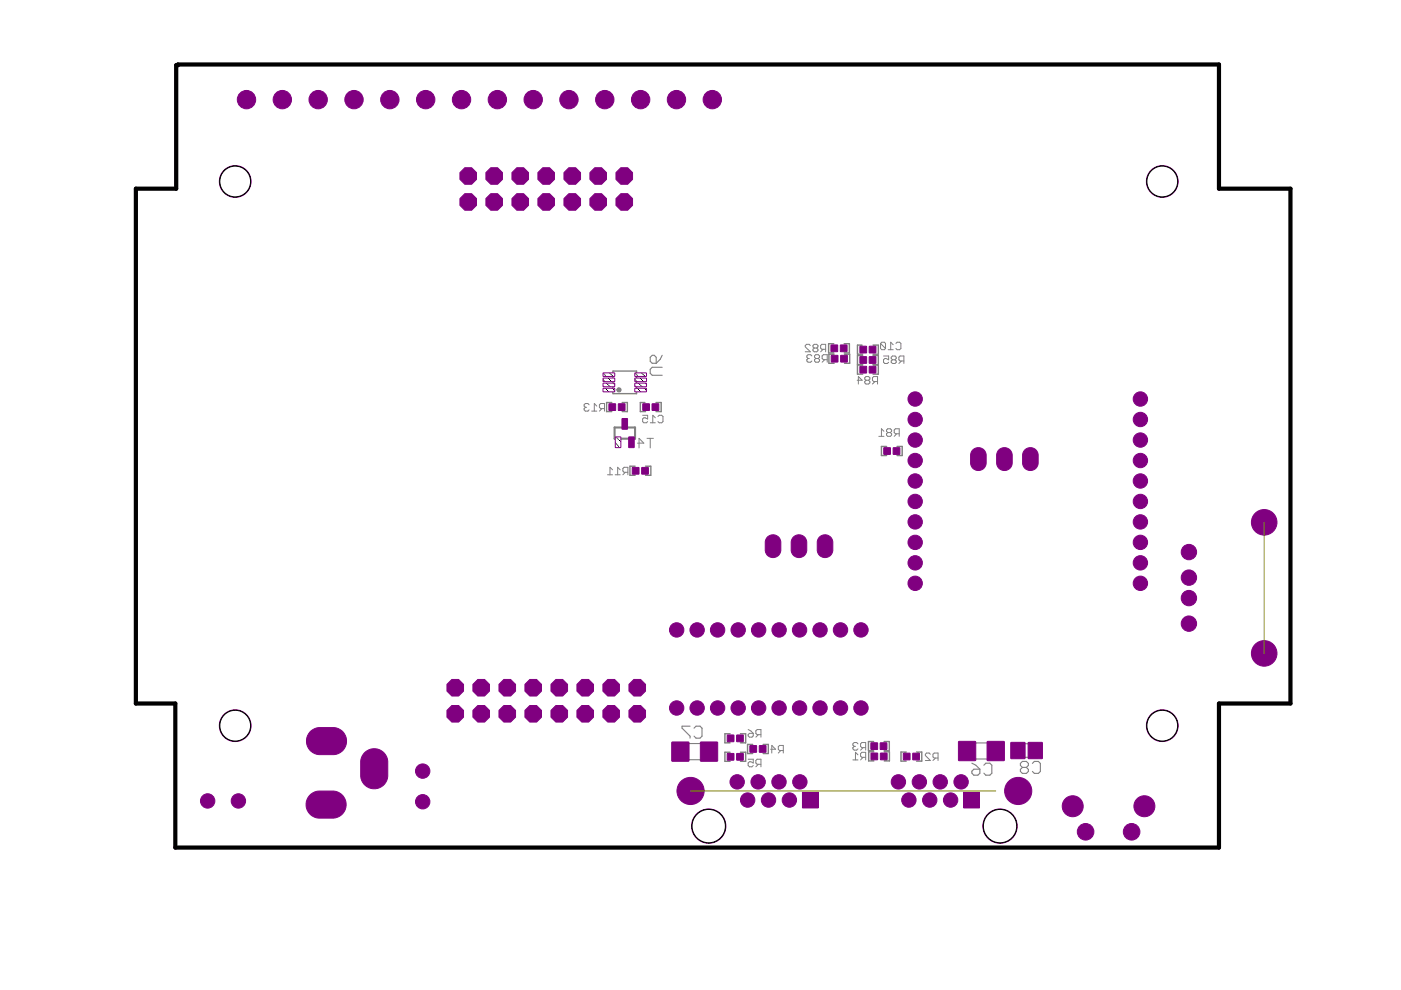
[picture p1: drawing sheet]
<svg xmlns="http://www.w3.org/2000/svg" width="297mm" height="210mm" viewBox="0 0 297 210" stroke-linecap="round" stroke-linejoin="round" font-family="sans-serif">
<g fill="none" stroke="#808080" stroke-width=".21">
<path d="M171.3 76l-.2 .3v.2l.2 .3h.6l.2-.3M171.3 76h.3M171.8 73.3l-.3-.3h-.5l-.3 .3v.2l1.1 1.1h-1.1M172.1 75.5l-.2-.3h-.6l-.2 .3v.2l.2 .3M172.6 73.8l-.2-.3v-.2l.2-.3h.6l.2 .3v.2l-.2 .3M172.6 73.8l-.2 .3v.2l.2 .3h.6l.2-.3v-.2l-.2-.3M172.6 73.8h.6M173 76l-.3-.3v-.2l.3-.3h.5l.3 .3v.2l-.3 .3M173 76l-.3 .3v.2l.3 .3h.5l.3-.3v-.2l-.3-.3M173 76h.5M174.5 74.1l-.5 .5M174.9 76.3l-.6 .5"/>
<path d="M175 74.1h-.8l-.2-.3v-.5l.2-.3h.8v1.6M175.4 76.3h-.8l-.3-.3v-.5l.3-.3h.8v1.6M186.7 72.8l.3-.2h.5l.2 .2v1.1M186.7 72.8v1.1l.3 .2h.5l.2-.2M186.7 72.8l1 1.1M187.3 75.5h1.1v.8l-.5-.3h-.3l-.3 .3v.5l.3 .3h.5l.3-.3M188.3 74.1h1.1M189.2 76.3h.6M189.2 76.3l-.2-.3v-.3l.2-.2h.6l.2 .2v.3l-.2 .3M189.2 76.3l-.2 .2v.3l.2 .3h.6l.2-.3v-.3l-.2-.2M189.4 73.1l-.6-.5v1.5M189.9 72.8l.3-.2h.5l.3 .2v1.1l-.3 .2h-.5l-.3-.2"/>
<path d="M191.1 76.5l-.5 .6M191.6 76.5h-.8l-.2-.2v-.6l.2-.2h.8v1.6M124.1 86.4l-.3 .2v.3l.3 .3h.6l.2-.3M124.1 86.4h.3M124.9 85.8l-.2-.2h-.6l-.3 .2v.3l.3 .3M125.5 87.2h1M126.5 86.1l-.5-.5v1.6M127.6 86.6l-.5 .6M128.2 86.6h-.8l-.3-.2v-.6l.3-.2h.8v1.6M129.9 99.6l-.6-.5v1.6M131.5 99.6l-.5-.5v1.6M135.1 94h1.4l-1-1.1v2.1"/>
<path d="M136.2 88.1h1.1v.7l-.5-.2h-.3l-.3 .2v.6l.3 .2h.6l.2-.2M137.2 92.9h1.3M137.9 92.9v2.1M137.9 89.6h1M138.9 88.6l-.5-.5v1.5M139.5 88.3l.3-.2h.5l.3 .2v1.1l-.3 .2h-.5l-.3-.2M181.7 80.6h1.1l-.8-.8v1.6M183.6 80.6l-.3-.2v-.3l.3-.3h.5l.3 .3v.3l-.3 .2M183.6 80.6l-.3 .3v.3l.3 .2h.5l.3-.2v-.3l-.3-.3M183.6 80.6h.5M185.5 80.9l-.5 .5M186.1 80.9h-.8l-.3-.3v-.5l.3-.3h.8v1.6"/>
<path d="M186.3 92.5h1.1M187.4 91.4l-.5-.5v1.6M188.2 91.7l-.2-.3v-.2l.2-.3h.6l.2 .3v.2l-.2 .3M188.2 91.7l-.2 .3v.2l.2 .3h.6l.2-.3v-.2l-.2-.3M188.2 91.7h.6M190.1 92l-.5 .5M190.6 92h-.8l-.2-.3v-.5l.2-.3h.8v1.6M128.8 100.7h1.1M130.4 100.7h1.1M132.6 100.1l-.5 .6M133.1 100.1h-.8l-.2-.2v-.6l.2-.2h.8v1.6M158.6 155.8l.3-.3h.8v.5l-.3 .3h-.5l-.3-.3z"/>
<path d="M158.6 154.7l.6 .3 .5 .5M160.8 155.8l-.5 .5M161.3 155.8h-.8l-.2-.3v-.5l.2-.3h.8v1.6M163.4 158.9h1l-.8-.8v1.6M165.5 159.1l-.5 .6M166.1 159.1h-.8l-.3-.2v-.6l.3-.2h.8v1.6M181.1 158.2l-.3 .3v.3l.3 .2h.5l.3-.2M181.1 158.2h.3M181.9 157.7l-.3-.3h-.5l-.3 .3v.3l.3 .2M183 158.5l-.5 .5M183.5 158.5h-.8l-.2-.3v-.5l.2-.3h.8v1.6M197.3 159.9l-.3-.2h-.6l-.2 .2v.3l1.1 1h-1.1"/>
<path d="M158.6 161h1.1v.8l-.5-.3h-.3l-.3 .3v.5l.3 .3h.5l.3-.3M160.8 162.1l-.5 .5M161.3 162.1h-.8l-.2-.3v-.6l.2-.2h.8v1.6M180.8 161.1h1.1M181.9 160l-.5-.5v1.6M183 160.6l-.5 .5M183.5 160.6h-.8l-.2-.3v-.5l.2-.3h.8v1.6M198.4 160.7l-.6 .5M198.9 160.7h-.8l-.3-.2v-.6l.3-.2h.8v1.5"/>
</g>
<g fill="none" stroke="#808080" stroke-width=".23">
<path d="M137.9 75.8l.4-.5h.4l.4 .5v1.2h-.8l-.4-.4zM140.4 77.9h-2.1l-.4 .4v.8l.4 .5h2.1M140.4 75.3l-.4 .9-.9 .8M145.2 157.6h4.2M146.3 154h-1.7v.4l1.7 1.7v.4M147.2 154.4l.4-.4h.8l.4 .4v1.7l-.4 .4h-.8l-.4-.4M206 157.5h4.2M216.8 157.7h1.7M145.2 161.1h4.2M206 160.9h4.2M206.1 163.5l.4-.4h1.3v.8l-.5 .5h-.8l-.4-.5zM206.1 161.8l.8 .4 .9 .9"/>
<path d="M208.6 162.2l.4-.4h.9l.4 .4v1.7l-.4 .5h-.9l-.4-.5M216.8 162.7l-.5-.4v-.4l.5-.5h.8l.4 .5v.4l-.4 .4M216.8 162.7l-.5 .4v.5l.5 .4h.8l.4-.4v-.5l-.4-.4M216.8 162.7h.8M216.8 160.6h1.6M218.9 161.9l.4-.5h.9l.4 .5v1.7l-.4 .4h-.9l-.4-.4"/>
</g>
<g fill="#808080" stroke="#808080" stroke-width=".21">
<path d="M204.4 157.4h1.6v3.7h-1.6z"/>
<path d="M210.2 157.4h1.6v3.7h-1.6z"/>
<path d="M149.4 157.5h1.6v3.7h-1.6z"/>
<path d="M143.6 157.5h1.6v3.7h-1.6z"/>
<path d="M218.4 157.6h1.6v3.1h-1.6z"/>
<path d="M215.3 157.6h1.6v3.1h-1.6z"/>
<path d="M132.1 89.2h.7v1.2h-.7z"/>
<path d="M133.6 93.2h.6v1.2h-.6z"/>
<path d="M130.7 93.2h.7v1.2h-.7z"/>
</g>
<path d="M130.3 90.6h4.3v2.4h-4.3z" fill="none" stroke="#808080" stroke-width=".44"/>
<g fill="none" stroke="#808080" stroke-width=".3">
<path d="M130 78.7h5v4.8h-5zM176.8 72.9h-1.1v1.9h1.1M176.8 75.1h-1.1v1.9h1.1M179 72.9h1.1v1.9h-1.1M179 75.1h1.1v1.9h-1.1M182.8 73.2h-1v1.9h1.1M182.9 77.4h-1.1v1.9h1.1M182.9 75.4h-1.1v1.9h1.1M185.1 73.2h1.1v1.9h-1.1M185.1 77.4h1.1v1.9h-1.1M185.1 75.4h1.1v1.9h-1.1M129.7 85.3h-1.1v2h1.1"/>
<path d="M131.9 85.3h1.1v2h-1.1M134.7 98.8h-1.1v2h1.1M136.7 85.3h-.9v2h1.1M136.9 98.8h1.1v2h-1.1M139.1 85.3h1.1v2h-1.1M188 94.7h-1.1v1.9h1.1M190.2 94.7h1.1v1.9h-1.1M154.8 159.5h-1.1v1.9h1.1M154.8 155.6h-1.1v1.9h1.1M157 159.5h1.1v1.9h-1.1M157 155.6h1.1v1.9h-1.1M159.6 157.8h-1.1v2h1.1"/>
<path d="M161.8 157.8h1.1v2h-1.1M185.2 157.2h-1.1v2h1.1M185.3 159.4h-1.1v1.9h1.1M187.5 157.2h1.1v2h-1.1M187.5 159.4h1.1v1.9h-1.1M192.1 159.4h-1.1v2h1.1M194.3 159.4h1.1v2h-1.1"/>
</g>
<path d="M131 82.3a.45 .45 0 0 1 .7 .2 .45 .45 0 0 1-.4 .6 .45 .45 0 0 1-.5-.4h.3a.17 .17 0 0 1 .2-.2 .17 .17 0 0 1 .1 .3 .17 .17 0 0 1-.3-.1h-.3z" fill-rule="evenodd" fill="#808080" stroke="#808080" stroke-width=".21"/>
<g fill="#800080" stroke="#800080" stroke-width=".21">
<path d="M191.6 159.7h1.3v1.4h-1.3z" fill-rule="evenodd"/>
<path d="M193.5 159.7h1.4v1.4h-1.4z" fill-rule="evenodd"/>
<path d="M186.7 159.7h1.4v1.4h-1.4z" fill-rule="evenodd"/>
<path d="M184.7 159.7h1.4v1.4h-1.4z" fill-rule="evenodd"/>
<path d="M184.7 157.5h1.3v1.4h-1.3z" fill-rule="evenodd"/>
<path d="M186.6 157.5h1.4v1.4h-1.4z" fill-rule="evenodd"/>
<path d="M203.3 157.2h3.5v4h-3.5z" fill-rule="evenodd"/>
<path d="M209.3 157.2h3.6v4h-3.6z" fill-rule="evenodd"/>
<path d="M159 158.1h1.4v1.4h-1.4z" fill-rule="evenodd"/>
<path d="M161 158.1h1.4v1.4h-1.4z" fill-rule="evenodd"/>
<path d="M156.2 159.8h1.4v1.3h-1.4z" fill-rule="evenodd"/>
<path d="M154.2 159.8h1.4v1.3h-1.4z" fill-rule="evenodd"/>
<path d="M154.2 155.9h1.4v1.3h-1.4z" fill-rule="evenodd"/>
<path d="M156.2 155.9h1.4v1.3h-1.4z" fill-rule="evenodd"/>
<path d="M148.5 157.4h3.6v4h-3.6z" fill-rule="evenodd"/>
<path d="M142.5 157.4h3.5v4h-3.5z" fill-rule="evenodd"/>
<path d="M218 157.4h3v3.4h-3z" fill-rule="evenodd"/>
<path d="M214.3 157.4h3v3.4h-3z" fill-rule="evenodd"/>
<path d="M189.4 94.9h1.4v1.4h-1.4z" fill-rule="evenodd"/>
<path d="M187.4 94.9h1.4v1.4h-1.4z" fill-rule="evenodd"/>
<path d="M178.2 73.2h1.4v1.3h-1.4z" fill-rule="evenodd"/>
<path d="M176.2 73.2h1.4v1.3h-1.4z" fill-rule="evenodd"/>
<path d="M178.3 75.4h1.3v1.3h-1.3z" fill-rule="evenodd"/>
<path d="M176.3 75.4h1.3v1.3h-1.3z" fill-rule="evenodd"/>
<path d="M182.3 77.7h1.4v1.4h-1.4z" fill-rule="evenodd"/>
<path d="M184.3 77.7h1.4v1.4h-1.4z" fill-rule="evenodd"/>
<path d="M184.3 75.6h1.4v1.4h-1.4z" fill-rule="evenodd"/>
<path d="M182.3 75.6h1.4v1.4h-1.4z" fill-rule="evenodd"/>
<path d="M182.3 73.4h1.4v1.4h-1.4z" fill-rule="evenodd"/>
<path d="M184.3 73.4h1.4v1.4h-1.4z" fill-rule="evenodd"/>
<path d="M134.6 82.4l2.4-.1 .1 .6-.1 .2h-2.3l-.1-.2z" fill-rule="evenodd"/>
<path d="M134.6 81.3l2.4-.1 .1 .7-.1 .1h-2.3l-.1-.1z" fill-rule="evenodd"/>
<path d="M134.6 80.2h2.4l.1 .6-.1 .1h-2.3l-.1-.1z" fill-rule="evenodd"/>
<path d="M134.6 79.1h2.4l.1 .6-.1 .1h-2.3l-.1-.1z" fill-rule="evenodd"/>
<path d="M127.9 82.4l2.3-.1 .1 .6-.1 .2h-2.2l-.2-.2z" fill-rule="evenodd"/>
<path d="M127.9 81.3l2.3-.1 .1 .7-.1 .1h-2.2l-.2-.1z" fill-rule="evenodd"/>
<path d="M127.9 80.2h2.3l.1 .6-.1 .1h-2.2l-.2-.1z" fill-rule="evenodd"/>
<path d="M127.9 79.1h2.3l.1 .6-.1 .1h-2.2l-.2-.1z" fill-rule="evenodd"/>
<path d="M131.9 88.8h1.1v2.2h-1.1z" fill-rule="evenodd"/>
<path d="M133.3 92.7h1.1v2.2h-1.1z" fill-rule="evenodd"/>
<path d="M130.5 92.7h1.1v2.2h-1.1z" fill-rule="evenodd"/>
<path d="M134.1 99.1h1.4v1.4h-1.4z" fill-rule="evenodd"/>
<path d="M136.1 99.1h1.3v1.4h-1.3z" fill-rule="evenodd"/>
<path d="M129.1 85.6h1.4v1.4h-1.4z" fill-rule="evenodd"/>
<path d="M131.1 85.6h1.4v1.4h-1.4z" fill-rule="evenodd"/>
<path d="M136.3 85.6h1.4v1.4h-1.4z" fill-rule="evenodd"/>
<path d="M138.3 85.6h1.3v1.4h-1.3z" fill-rule="evenodd"/>
<circle cx="246.4" cy="153.9" r="3.4"/>
<circle cx="49.9" cy="153.9" r="3.4"/>
<circle cx="49.9" cy="38.5" r="3.4"/>
<circle cx="246.4" cy="38.5" r="3.4"/>
<circle cx="182.5" cy="133.6" r="1.52"/>
<circle cx="178.2" cy="133.6" r="1.52"/>
<circle cx="173.9" cy="133.6" r="1.52"/>
<circle cx="169.5" cy="133.6" r="1.52"/>
<circle cx="165.2" cy="133.6" r="1.52"/>
<circle cx="160.8" cy="133.6" r="1.52"/>
<circle cx="156.5" cy="133.6" r="1.52"/>
<circle cx="152.1" cy="133.6" r="1.52"/>
<circle cx="147.8" cy="133.6" r="1.52"/>
<circle cx="143.5" cy="133.6" r="1.52"/>
<circle cx="143.5" cy="150.1" r="1.52"/>
<circle cx="147.8" cy="150.1" r="1.52"/>
<circle cx="152.1" cy="150.1" r="1.52"/>
<circle cx="156.5" cy="150.1" r="1.52"/>
<circle cx="160.8" cy="150.1" r="1.52"/>
<circle cx="165.2" cy="150.1" r="1.52"/>
<circle cx="169.5" cy="150.1" r="1.52"/>
<circle cx="173.9" cy="150.1" r="1.52"/>
<circle cx="178.2" cy="150.1" r="1.52"/>
<circle cx="182.5" cy="150.1" r="1.52"/>
<circle cx="169.6" cy="165.8" r="1.52"/>
<circle cx="167.4" cy="169.6" r="1.52"/>
<circle cx="165.2" cy="165.8" r="1.52"/>
<circle cx="162.9" cy="169.6" r="1.52"/>
<circle cx="160.7" cy="165.8" r="1.52"/>
<circle cx="158.5" cy="169.6" r="1.52"/>
<circle cx="156.3" cy="165.8" r="1.52"/>
<circle cx="203.8" cy="165.8" r="1.52"/>
<circle cx="201.5" cy="169.6" r="1.52"/>
<circle cx="199.3" cy="165.8" r="1.52"/>
<circle cx="197.1" cy="169.6" r="1.52"/>
<circle cx="194.9" cy="165.8" r="1.52"/>
<circle cx="192.7" cy="169.6" r="1.52"/>
<circle cx="190.5" cy="165.8" r="1.52"/>
<circle cx="146.4" cy="167.7" r="2.88"/>
<circle cx="215.9" cy="167.7" r="2.88"/>
<circle cx="212" cy="175.2" r="3.6"/>
<circle cx="150.3" cy="175.2" r="3.6"/>
<circle cx="227.4" cy="170.9" r="2.22"/>
<circle cx="230.2" cy="176.4" r="1.76"/>
<circle cx="239.9" cy="176.4" r="1.76"/>
<circle cx="242.6" cy="170.9" r="2.22"/>
<circle cx="151" cy="21.1" r="1.95"/>
<circle cx="143.4" cy="21.1" r="1.95"/>
<circle cx="135.8" cy="21.1" r="1.95"/>
<circle cx="128.2" cy="21.1" r="1.95"/>
<circle cx="120.6" cy="21.1" r="1.95"/>
<circle cx="113.1" cy="21.1" r="1.95"/>
<circle cx="105.5" cy="21.1" r="1.95"/>
<circle cx="97.9" cy="21.1" r="1.95"/>
<circle cx="90.3" cy="21.1" r="1.95"/>
<circle cx="82.7" cy="21.1" r="1.95"/>
<circle cx="75.1" cy="21.1" r="1.95"/>
<circle cx="67.5" cy="21.1" r="1.95"/>
<circle cx="59.9" cy="21.1" r="1.95"/>
<circle cx="52.3" cy="21.1" r="1.95"/>
<circle cx="89.6" cy="170" r="1.52"/>
<circle cx="89.6" cy="163.5" r="1.52"/>
<circle cx="44" cy="169.8" r="1.52"/>
<circle cx="50.5" cy="169.8" r="1.52"/>
<circle cx="252.1" cy="117.1" r="1.63"/>
<circle cx="252.1" cy="122.5" r="1.63"/>
<circle cx="252.1" cy="126.8" r="1.63"/>
<circle cx="252.1" cy="132.2" r="1.63"/>
<circle cx="268" cy="138.5" r="2.71"/>
<circle cx="268" cy="110.7" r="2.71"/>
<circle cx="194" cy="84.6" r="1.52"/>
<circle cx="194" cy="88.9" r="1.52"/>
<circle cx="194" cy="93.3" r="1.52"/>
<circle cx="194" cy="97.6" r="1.52"/>
<circle cx="194" cy="102" r="1.52"/>
<circle cx="194" cy="106.3" r="1.52"/>
<circle cx="194" cy="110.7" r="1.52"/>
<circle cx="194" cy="115" r="1.52"/>
<circle cx="194" cy="119.3" r="1.52"/>
<circle cx="194" cy="123.7" r="1.52"/>
<circle cx="241.8" cy="123.7" r="1.52"/>
<circle cx="241.8" cy="119.3" r="1.52"/>
<circle cx="241.8" cy="115" r="1.52"/>
<circle cx="241.8" cy="110.7" r="1.52"/>
<circle cx="241.8" cy="106.3" r="1.52"/>
<circle cx="241.8" cy="102" r="1.52"/>
<circle cx="241.8" cy="97.6" r="1.52"/>
<circle cx="241.8" cy="93.3" r="1.52"/>
<circle cx="241.8" cy="88.9" r="1.52"/>
<circle cx="241.8" cy="84.6" r="1.52"/>
</g>
<g fill="#800080" stroke="#800080" stroke-width=".21">
<path d="M65.7 155.3l.6-.6 .9-.4h3.6a2.88 2.88 0 0 1 2.7 2.8 2.88 2.88 0 0 1-2.7 2.9h-3.2a2.88 2.88 0 0 1-2.4-1.8 2.88 2.88 0 0 1 .5-2.9z"/>
<path d="M65.6 168.7l.7-.6 .8-.3 3.6-.1a2.88 2.88 0 0 1 2.7 2.9 2.88 2.88 0 0 1-2.7 2.9h-3.2a2.88 2.88 0 0 1-2.4-1.8 2.88 2.88 0 0 1 .5-3z"/>
<path d="M77.2 159.7a2.88 2.88 0 0 1 3-.8 2.88 2.88 0 0 1 2 2.5v3.2a2.88 2.88 0 0 1-2.9 2.6 2.88 2.88 0 0 1-2.8-2.6v-3.2l.2-.9z"/>
<path d="M170.1 168h3.4v3.3h-3.4z"/>
<path d="M204.3 168h3.4v3.3h-3.4z"/>
<path d="M206.1 95.5a1.67 1.67 0 0 1 1.8-.5 1.67 1.67 0 0 1 1.2 1.4v1.9a1.66 1.66 0 0 1-1.7 1.5 1.66 1.66 0 0 1-1.6-1.5v-1.9z"/>
<path d="M211.7 95.5a1.67 1.67 0 0 1 1.7-.5 1.67 1.67 0 0 1 1.2 1.4v1.9a1.66 1.66 0 0 1-1.6 1.5 1.66 1.66 0 0 1-1.7-1.5v-1.9z"/>
<path d="M217.4 95.3a1.67 1.67 0 0 1 2.7 1.1v1.9a1.66 1.66 0 0 1-1.6 1.5 1.66 1.66 0 0 1-1.7-1.5v-1.9l.2-.6z"/>
<path d="M162.6 114a1.67 1.67 0 0 1 1.8-.6 1.67 1.67 0 0 1 1.1 1.5v1.8a1.66 1.66 0 0 1-1.6 1.5 1.66 1.66 0 0 1-1.7-1.5v-1.8z"/>
<path d="M168.3 113.7a1.67 1.67 0 0 1 2.7 1.2v1.8a1.66 1.66 0 0 1-1.6 1.5 1.66 1.66 0 0 1-1.7-1.5v-1.8l.2-.6z"/>
<path d="M173.6 114a1.67 1.67 0 0 1 1.8-.6 1.67 1.67 0 0 1 1.2 1.5v1.8a1.66 1.66 0 0 1-1.7 1.5 1.66 1.66 0 0 1-1.6-1.5v-1.8z"/>
<circle cx="96.5" cy="151.3" r="1.9"/>
<circle cx="102" cy="151.3" r="1.9"/>
<circle cx="107.5" cy="151.3" r="1.9"/>
<circle cx="113.1" cy="151.3" r="1.9"/>
<circle cx="118.6" cy="151.3" r="1.9"/>
<circle cx="124.1" cy="151.3" r="1.9"/>
<circle cx="96.5" cy="145.8" r="1.9"/>
<circle cx="102" cy="145.8" r="1.9"/>
<circle cx="107.5" cy="145.8" r="1.9"/>
<circle cx="113.1" cy="145.8" r="1.9"/>
<circle cx="118.6" cy="145.8" r="1.9"/>
<circle cx="124.1" cy="145.8" r="1.9"/>
<circle cx="129.6" cy="151.3" r="1.9"/>
<circle cx="135.1" cy="151.3" r="1.9"/>
<circle cx="129.6" cy="145.8" r="1.9"/>
<circle cx="135.1" cy="145.8" r="1.9"/>
<circle cx="132.4" cy="37.3" r="1.9"/>
<circle cx="126.8" cy="37.3" r="1.9"/>
<circle cx="121.3" cy="37.3" r="1.9"/>
<circle cx="115.8" cy="37.3" r="1.9"/>
<circle cx="110.3" cy="37.3" r="1.9"/>
<circle cx="104.8" cy="37.3" r="1.9"/>
<circle cx="132.4" cy="42.8" r="1.9"/>
<circle cx="126.8" cy="42.8" r="1.9"/>
<circle cx="121.3" cy="42.8" r="1.9"/>
<circle cx="115.8" cy="42.8" r="1.9"/>
<circle cx="110.3" cy="42.8" r="1.9"/>
<circle cx="104.8" cy="42.8" r="1.9"/>
<circle cx="99.3" cy="37.3" r="1.9"/>
<circle cx="99.3" cy="42.8" r="1.9"/>
</g>
<path d="M268 110.7v27.8M146.4 167.7h64.7" fill="none" stroke="#808000" stroke-width=".21"/>
<path d="M37.4 13.8h.3v-.1h220.7v26.3h15.2v109.2h-15.2v30.5h-221.2v-30.5h-8.4v-109.2h8.6z" fill="none" stroke="#000" stroke-width=".89"/>
<circle cx="246.4" cy="153.9" r="3.3" fill="none" stroke="#000" stroke-width=".21"/>
<circle cx="246.4" cy="153.9" r="3.3" fill="#fff" stroke="#000" stroke-width=".21"/>
<circle cx="49.9" cy="153.9" r="3.3" fill="none" stroke="#000" stroke-width=".21"/>
<circle cx="49.9" cy="153.9" r="3.3" fill="#fff" stroke="#000" stroke-width=".21"/>
<circle cx="49.9" cy="38.5" r="3.3" fill="none" stroke="#000" stroke-width=".21"/>
<circle cx="49.9" cy="38.5" r="3.3" fill="#fff" stroke="#000" stroke-width=".21"/>
<circle cx="246.4" cy="38.5" r="3.3" fill="none" stroke="#000" stroke-width=".21"/>
<circle cx="246.4" cy="38.5" r="3.3" fill="#fff" stroke="#000" stroke-width=".21"/>
<circle cx="212" cy="175.2" r="3.5" fill="none" stroke="#000" stroke-width=".21"/>
<circle cx="212" cy="175.2" r="3.5" fill="#fff" stroke="#000" stroke-width=".21"/>
<circle cx="150.3" cy="175.2" r="3.5" fill="none" stroke="#000" stroke-width=".21"/>
<circle cx="150.3" cy="175.2" r="3.5" fill="#fff" stroke="#000" stroke-width=".21"/>
</svg>
